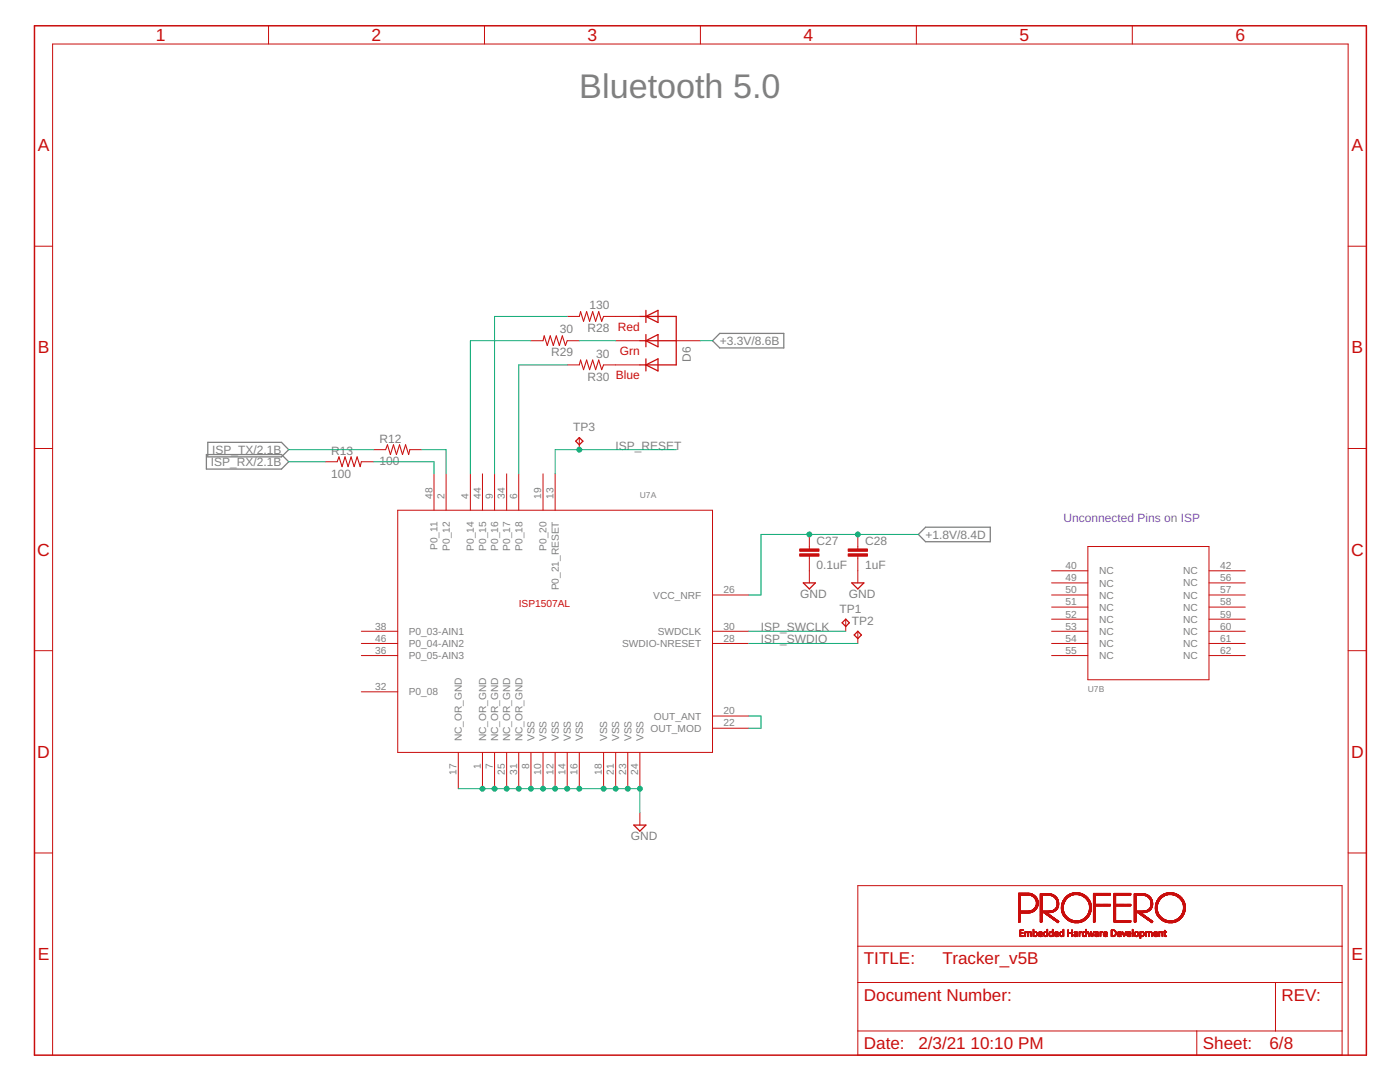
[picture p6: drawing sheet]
<svg xmlns="http://www.w3.org/2000/svg" width="279mm" height="216mm" viewBox="0 0 279 216" stroke-linecap="round" stroke-linejoin="round" font-family="sans-serif">
<defs><g id="words">
<text font-size="6.8" fill="#808080" x="115.6" y="19.6">Bluetooth 5.0</text>
<g font-size="3.5" fill="#c90d0c">
<text x="31.1" y="8.2">1</text>
<text x="74.2" y="8.2">2</text>
<text x="117.3" y="8.2">3</text>
<text x="160.4" y="8.2">4</text>
<text x="203.4" y="8.2">5</text>
<text x="246.5" y="8.2">6</text>
<text x="7.5" y="30.2">A</text>
<text x="269.7" y="30.2">A</text>
<text x="7.5" y="70.5">B</text>
<text x="269.7" y="70.5">B</text>
<text x="7.4" y="110.9">C</text>
<text x="269.6" y="110.9">C</text>
<text x="7.4" y="151.2">D</text>
<text x="269.6" y="151.2">D</text>
<text x="7.5" y="191.6">E</text>
<text x="269.7" y="191.6">E</text>
</g>
<g font-size="3.4" fill="#c90d0c">
<text x="172.4" y="192.4">TITLE:</text>
<text x="188.1" y="192.4">Tracker_v5B</text>
<text x="172.4" y="199.7">Document Number:</text>
<text x="255.8" y="199.7">REV:</text>
<text x="172.4" y="209.3">Date:</text>
<text x="183.3" y="209.3">2/3/21</text>
<text x="193.7" y="209.3">10:10 PM</text>
<text x="240.1" y="209.3">Sheet:</text>
<text x="253.4" y="209.3">6/8</text>
</g>
<g font-size="2.4" fill="#808080">
<text x="117.7" y="61.7">130</text>
<text x="110" y="71.1">R29</text>
<text x="111.7" y="66.5">30</text>
<text x="117.3" y="66.3">R28 Red</text>
<text x="119" y="71.4">30</text>
<text x="143.6" y="68.8">+3.3V/8.6B</text>
<text x="117.3" y="75.9">R30 Blue</text>
<text x="137.9" y="72.2" transform="rotate(-90 137.9 72.2)">D6</text>
<text x="75.7" y="88.3">R12</text>
<text x="114.4" y="86.1">TP3</text>
<text x="122.9" y="89.7">ISP_RESET</text>
<text x="42.1" y="93">ISP_RX/2.1B</text>
<text x="42.4" y="90.6">ISP_TX/2.1B</text>
<text x="66.1" y="95.3">100</text>
<text x="66.1" y="90.7">R13</text>
<text x="75.7" y="92.9">100</text>
<text x="184.7" y="107.5">+1.8V/8.4D</text>
<text x="163" y="113.5">0.1uF</text>
<text x="163" y="108.7">C27</text>
<text x="172.6" y="113.5">1uF</text>
<text x="172.6" y="108.7">C28</text>
<text x="159.7" y="119.3">GND</text>
<text x="169.4" y="119.3">GND</text>
<text x="151.9" y="126">ISP_SWCLK</text>
<text x="167.6" y="122.3">TP1</text>
<text x="170" y="124.8">TP2</text>
<text x="151.9" y="128.4">ISP_SWDIO</text>
<text x="125.9" y="167.7">GND</text>
</g>
<text font-size="2.4" fill="#c90d0c" x="123.7" y="70.9">Grn</text>
<text font-size="2.4" fill="#8252c2" x="212.3" y="104.2">Unconnected Pins on ISP</text>
<g font-size="2" fill="#808080">
<text x="86.3" y="99.6" transform="rotate(-90 86.3 99.6)">48</text>
<text x="88.7" y="99.6" transform="rotate(-90 88.7 99.6)">2</text>
<text x="93.5" y="99.6" transform="rotate(-90 93.5 99.6)">4</text>
<text x="95.9" y="99.6" transform="rotate(-90 95.9 99.6)">44</text>
<text x="98.4" y="99.6" transform="rotate(-90 98.4 99.6)">9</text>
<text x="100.8" y="99.6" transform="rotate(-90 100.8 99.6)">34</text>
<text x="103.2" y="99.6" transform="rotate(-90 103.2 99.6)">6</text>
<text x="108" y="99.6" transform="rotate(-90 108 99.6)">19</text>
<text x="110.4" y="99.6" transform="rotate(-90 110.4 99.6)">13</text>
<text x="87.3" y="109.7" transform="rotate(-90 87.3 109.7)">P0_11</text>
<text x="89.8" y="109.9" transform="rotate(-90 89.8 109.9)">P0_12</text>
<text x="94.6" y="109.9" transform="rotate(-90 94.6 109.9)">P0_14</text>
<text x="97" y="109.9" transform="rotate(-90 97 109.9)">P0_15</text>
<text x="99.4" y="109.9" transform="rotate(-90 99.4 109.9)">P0_16</text>
<text x="101.8" y="109.9" transform="rotate(-90 101.8 109.9)">P0_17</text>
<text x="104.2" y="109.9" transform="rotate(-90 104.2 109.9)">P0_18</text>
<text x="109.1" y="109.9" transform="rotate(-90 109.1 109.9)">P0_20</text>
<text x="212.6" y="113.6">40</text>
<text x="243.5" y="113.6">42</text>
<text x="111.5" y="117.8" transform="rotate(-90 111.5 117.8)">P0_21_RESET</text>
<text x="130.4" y="119.4">VCC_NRF</text>
<text x="144.4" y="118.4">26</text>
<text x="212.6" y="118.4">50</text>
<text x="212.6" y="116">49</text>
<text x="219.3" y="114.6">NC</text>
<text x="219.3" y="119.4">NC</text>
<text x="219.3" y="117">NC</text>
<text x="236.1" y="114.6">NC</text>
<text x="236.1" y="117">NC</text>
<text x="236.1" y="119.4">NC</text>
<text x="243.5" y="116">56</text>
<text x="243.5" y="118.4">57</text>
<text x="74.9" y="125.6">38</text>
<text x="144.4" y="125.6">30</text>
<text x="212.6" y="125.6">53</text>
<text x="212.6" y="123.2">52</text>
<text x="212.6" y="120.8">51</text>
<text x="219.3" y="124.3">NC</text>
<text x="219.3" y="121.9">NC</text>
<text x="236.1" y="124.3">NC</text>
<text x="236.1" y="121.9">NC</text>
<text x="243.5" y="125.6">60</text>
<text x="243.5" y="123.2">59</text>
<text x="243.5" y="120.8">58</text>
<text x="74.9" y="130.5">36</text>
<text x="74.9" y="128">46</text>
<text x="81.6" y="131.5">P0_05-AIN3</text>
<text x="81.6" y="129.1">P0_04-AIN2</text>
<text x="81.6" y="126.7">P0_03-AIN1</text>
<text x="124.2" y="129.1">SWDIO-NRESET</text>
<text x="131.3" y="126.7">SWDCLK</text>
<text x="144.4" y="128">28</text>
<text x="212.6" y="130.5">55</text>
<text x="212.6" y="128">54</text>
<text x="219.3" y="131.5">NC</text>
<text x="219.3" y="129.1">NC</text>
<text x="219.3" y="126.7">NC</text>
<text x="236.1" y="131.5">NC</text>
<text x="236.1" y="129.1">NC</text>
<text x="236.1" y="126.7">NC</text>
<text x="243.5" y="130.5">62</text>
<text x="243.5" y="128">61</text>
<text x="74.9" y="137.7">32</text>
<text x="81.6" y="138.8">P0_08</text>
<text x="130.5" y="143.6">OUT_ANT</text>
<text x="144.4" y="142.5">20</text>
<text x="92.2" y="147.9" transform="rotate(-90 92.2 147.9)">NC_OR_GND</text>
<text x="97" y="147.9" transform="rotate(-90 97 147.9)">NC_OR_GND</text>
<text x="99.4" y="147.9" transform="rotate(-90 99.4 147.9)">NC_OR_GND</text>
<text x="101.8" y="147.9" transform="rotate(-90 101.8 147.9)">NC_OR_GND</text>
<text x="104.3" y="147.9" transform="rotate(-90 104.3 147.9)">NC_OR_GND</text>
<text x="106.7" y="147.9" transform="rotate(-90 106.7 147.9)">VSS</text>
<text x="109.1" y="147.9" transform="rotate(-90 109.1 147.9)">VSS</text>
<text x="111.5" y="147.9" transform="rotate(-90 111.5 147.9)">VSS</text>
<text x="113.9" y="147.9" transform="rotate(-90 113.9 147.9)">VSS</text>
<text x="116.3" y="147.9" transform="rotate(-90 116.3 147.9)">VSS</text>
<text x="121.2" y="147.9" transform="rotate(-90 121.2 147.9)">VSS</text>
<text x="123.6" y="147.9" transform="rotate(-90 123.6 147.9)">VSS</text>
<text x="126" y="147.9" transform="rotate(-90 126 147.9)">VSS</text>
<text x="128.4" y="147.9" transform="rotate(-90 128.4 147.9)">VSS</text>
<text x="129.8" y="146">OUT_MOD</text>
<text x="144.4" y="145">22</text>
<text x="91.1" y="154.6" transform="rotate(-90 91.1 154.6)">17</text>
<text x="95.9" y="153.5" transform="rotate(-90 95.9 153.5)">1</text>
<text x="98.4" y="153.5" transform="rotate(-90 98.4 153.5)">7</text>
<text x="100.8" y="154.6" transform="rotate(-90 100.8 154.6)">25</text>
<text x="103.2" y="154.6" transform="rotate(-90 103.2 154.6)">31</text>
<text x="105.6" y="153.5" transform="rotate(-90 105.6 153.5)">8</text>
<text x="108" y="154.6" transform="rotate(-90 108 154.6)">10</text>
<text x="110.4" y="154.6" transform="rotate(-90 110.4 154.6)">12</text>
<text x="112.9" y="154.6" transform="rotate(-90 112.9 154.6)">14</text>
<text x="115.3" y="154.6" transform="rotate(-90 115.3 154.6)">16</text>
<text x="120.1" y="154.6" transform="rotate(-90 120.1 154.6)">18</text>
<text x="122.5" y="154.6" transform="rotate(-90 122.5 154.6)">21</text>
<text x="124.9" y="154.6" transform="rotate(-90 124.9 154.6)">23</text>
<text x="127.4" y="154.6" transform="rotate(-90 127.4 154.6)">24</text>
</g>
<text font-size="2" fill="#c90d0c" x="103.5" y="121.1">ISP1507AL</text>
<g font-size="1.7" fill="#808080">
<text x="127.7" y="99.4">U7A</text>
<text x="217.1" y="138.1">U7B</text>
</g>
</g></defs>
<path d="M143.6 66.5h12.8v2.9h-12.8l-1.4-1.4zM41.2 90.7h15l1.4 1.4-1.4 1.5h-15zM41.5 88.3h14.7l1.4 1.4-1.4 1.5h-14.7zM183.3 106.6l1.4-1.4h12.9v2.9h-12.9z" fill="none" stroke="#808080" stroke-width=".25"/>
<path d="M6.9 5.1h265.8v205.4h-265.8z" fill="none" stroke="#c90d0c" stroke-width=".3"/>
<g fill="none" stroke="#c90d0c" stroke-width=".2">
<path d="M53.6 5.1v3.7M96.7 5.1v3.7M139.8 5.1v3.7M182.9 5.1v3.7M226 5.1v3.7M6.9 49.1h3.6M269 49.1h3.7M106 68h2.4M113.2 72.8h2.4M113.2 68h2.4M113.2 63.1h2.4M120.5 72.8h7.2"/>
<path d="M120.5 63.1h7.2M122.9 68h4.8M135 68h4.8M6.9 89.5h3.6M64.9 92.1h2.4M72.1 92.1h2.4M74.5 89.7h2.5M81.8 89.7h2.4M86.6 94.6v7.2M89 94.6v7.2M93.9 94.6v7.2M96.3 94.6v7.2"/>
<path d="M98.7 94.6v7.2M101.1 94.6v7.2M103.5 94.6v7.2M108.4 94.6v7.2M110.8 94.6v7.2M115.6 87.3v2.4M269 89.5h3.7M79.4 101.8h62.8v48.3h-62.8zM142.2 118.7h7.2M161.5 106.6v2.9M161.5 111v5.3M171.2 106.6v2.9"/>
<path d="M171.2 111v5.3M209.9 118.7h7.2M209.9 113.9h7.2M209.9 116.3h7.2M217.1 109.1h24.2v26.5h-24.2zM241.3 118.7h7.2M241.3 113.9h7.2M241.3 116.3h7.2M6.9 129.8h3.6M72.1 128.4h7.3M72.1 126h7.3M72.1 138h7.3"/>
<path d="M72.1 130.8h7.3M142.2 128.4h7.2M142.2 126h7.2M168.8 123.5v2.5M171.2 126v2.4M209.9 128.4h7.2M209.9 126h7.2M209.9 130.8h7.2M209.9 123.5h7.2M209.9 121.1h7.2M241.3 128.4h7.2M241.3 126h7.2"/>
<path d="M241.3 130.8h7.2M241.3 123.5h7.2M241.3 121.1h7.2M269 129.8h3.7M91.5 150.1v7.3M96.3 150.1v7.3M98.7 150.1v7.3M101.1 150.1v7.3M103.5 150.1v7.3M106 150.1v7.3M108.4 150.1v7.3M110.8 150.1v7.3"/>
<path d="M113.2 150.1v7.3M115.6 150.1v7.3M120.5 150.1v7.3M122.9 150.1v7.3M125.3 150.1v7.3M127.7 150.1v7.3M142.2 145.3h7.2M142.2 142.9h7.2M6.9 170.2h3.6M127.7 162.2v2.4M171.2 176.7h96.6v33.8h-96.6zM269 170.2h3.7"/>
<path d="M171.2 196h96.6M171.2 188.8h96.6M254.6 196v9.7M10.5 210.5v-201.7h258.5v201.7M171.2 205.7h96.6M238.8 205.7v4.8"/>
</g>
<g fill="#c90d0c" stroke="#c90d0c" stroke-width=".2">
<path d="M227.5 187.1l.1 .1z"/>
<path d="M227.5 187l.1 .1z"/>
<path d="M227.5 186.9l.1 .1z"/>
<path d="M203.6 186.8l.7 .1z"/>
<path d="M204.6 186.8l.1 .1z"/>
<path d="M205.1 186.8l.2 .1z"/>
<path d="M205.8 186.8l.1 .1z"/>
<path d="M206.2 186.8l.1 .1z"/>
<path d="M206.5 186.8l.3 .1z"/>
<path d="M207.5 186.8l.4 .1z"/>
<path d="M208.5 186.8l.3 .1z"/>
<path d="M209 186.8l.1 .1z"/>
<path d="M209.6 186.8l.2 .1z"/>
<path d="M210.7 186.8l.4 .1z"/>
<path d="M211.7 186.8l.3 .1z"/>
<path d="M213.1 186.8l.1 .1z"/>
<path d="M213.9 186.8l.1 .1z"/>
<path d="M214.5 186.8l.3 .1z"/>
<path d="M215.4 186.8l.1 .1z"/>
<path d="M216.2 186.8l.3 .1z"/>
<path d="M216.7 186.8l.1 .1z"/>
<path d="M217.3 186.8l.2 .1z"/>
<path d="M217.9 186.8l.2 .1z"/>
<path d="M218.7 186.8l.2 .1z"/>
<path d="M219.1 186.8l.1 .1z"/>
<path d="M220.5 186.8l.3 .1z"/>
<path d="M221.8 186.8l.4 .1z"/>
<path d="M223.2 186.8l.4 .1z"/>
<path d="M224.3 186.8l.1 .1z"/>
<path d="M225.1 186.8l.4 .1z"/>
<path d="M226 186.8l.1 .1z"/>
<path d="M226.6 186.8l.4 .1z"/>
<path d="M227.5 186.8l.1 .1z"/>
<path d="M227.8 186.8l.2 .1z"/>
<path d="M228.6 186.8l.1 .1z"/>
<path d="M229.2 186.8l.1 .1z"/>
<path d="M229.8 186.8l.2 .1z"/>
<path d="M230.5 186.8l.4 .1z"/>
<path d="M231.3 186.8l.1 .1z"/>
<path d="M232.5 186.8l.3 .1z"/>
<path d="M203.6 186.8h.1z"/>
<path d="M204.6 186.8h.1z"/>
<path d="M205.1 186.8h.2z"/>
<path d="M205.8 186.8h.1z"/>
<path d="M206.2 186.8h.1z"/>
<path d="M206.3 186.8h.2z"/>
<path d="M206.7 186.8h.2z"/>
<path d="M207.3 186.8h.2z"/>
<path d="M207.8 186.8h.2z"/>
<path d="M208.4 186.8h.1z"/>
<path d="M208.8 186.8h.1z"/>
<path d="M209 186.8h.1z"/>
<path d="M209.4 186.8h.3z"/>
<path d="M209.9 186.8h.1z"/>
<path d="M210.5 186.8h.2z"/>
<path d="M211 186.8h.2z"/>
<path d="M211.6 186.8h.2z"/>
<path d="M212 186.8h.1z"/>
<path d="M213.1 186.8h.1z"/>
<path d="M213.9 186.8h.1z"/>
<path d="M214.4 186.8h.1z"/>
<path d="M214.8 186.8h.2z"/>
<path d="M215.4 186.8h.1z"/>
<path d="M216.1 186.8h.2z"/>
<path d="M216.5 186.8h.2z"/>
<path d="M216.7 186.8h.1z"/>
<path d="M217.3 186.8h.2z"/>
<path d="M217.9 186.8h.2z"/>
<path d="M218.6 186.8h.1z"/>
<path d="M219 186.8h.2z"/>
<path d="M219.6 186.8h.1z"/>
<path d="M220.3 186.8h.2z"/>
<path d="M220.8 186.8h.2z"/>
<path d="M221.8 186.8h.1z"/>
<path d="M222.2 186.8h.3z"/>
<path d="M223.1 186.8h.2z"/>
<path d="M223.6 186.8h.2z"/>
<path d="M224.2 186.8h.2z"/>
<path d="M225 186.8h.2z"/>
<path d="M225.5 186.8h.2z"/>
<path d="M226 186.8h.1z"/>
<path d="M226.5 186.8h.2z"/>
<path d="M227 186.8h.1z"/>
<path d="M227.5 186.8h.1z"/>
<path d="M227.7 186.8h.1z"/>
<path d="M228 186.8h.2z"/>
<path d="M228.6 186.8h.1z"/>
<path d="M229.2 186.8h.1z"/>
<path d="M229.8 186.8h.2z"/>
<path d="M230.4 186.8h.1z"/>
<path d="M230.8 186.8h.2z"/>
<path d="M231.3 186.8h.1z"/>
<path d="M231.9 186.8h.2z"/>
<path d="M232.4 186.8h.2z"/>
<path d="M203.6 186.6l.1 .1z"/>
<path d="M204.6 186.6l.1 .1z"/>
<path d="M205.1 186.6l.2 .1z"/>
<path d="M205.8 186.6l.1 .1z"/>
<path d="M206.2 186.6l.2 .1z"/>
<path d="M206.8 186.6l.1 .1z"/>
<path d="M207.3 186.6l.1 .1z"/>
<path d="M208.3 186.6l.1 .1z"/>
<path d="M208.9 186.6l.2 .1z"/>
<path d="M209.4 186.6l.1 .1z"/>
<path d="M210 186.6l.2 .1z"/>
<path d="M210.5 186.6l.1 .1z"/>
<path d="M211.5 186.6l.1 .1z"/>
<path d="M212.1 186.6l.2 .1z"/>
<path d="M213.1 186.6l.1 .1z"/>
<path d="M213.9 186.6l.1 .1z"/>
<path d="M214.3 186.6l.2 .1z"/>
<path d="M214.9 186.6l.1 .1z"/>
<path d="M215.4 186.6l.1 .1z"/>
<path d="M216 186.6l.2 .1z"/>
<path d="M216.6 186.6l.2 .1z"/>
<path d="M217.3 186.6l.1 .1z"/>
<path d="M217.8 186.6l.2 .1z"/>
<path d="M218.5 186.6l.2 .1z"/>
<path d="M219.1 186.6l.1 .1z"/>
<path d="M219.6 186.6l.1 .1z"/>
<path d="M220.3 186.6l.1 .1z"/>
<path d="M221.8 186.6l.1 .1z"/>
<path d="M222.4 186.6l.2 .1z"/>
<path d="M223 186.6l.2 .1z"/>
<path d="M224.2 186.6l.1 .1z"/>
<path d="M224.4 186.6l.1 .1z"/>
<path d="M224.9 186.6l.2 .1z"/>
<path d="M226 186.6l.1 .1z"/>
<path d="M226.4 186.6l.2 .1z"/>
<path d="M227.1 186.6l.1 .1z"/>
<path d="M227.5 186.6l.2 .1z"/>
<path d="M228.2 186.6l.1 .1z"/>
<path d="M228.6 186.6l.1 .1z"/>
<path d="M229.2 186.6l.1 .1z"/>
<path d="M229.8 186.6l.2 .1z"/>
<path d="M230.3 186.6l.1 .1z"/>
<path d="M231.3 186.6l.1 .1z"/>
<path d="M231.9 186.6l.2 .1z"/>
<path d="M232.4 186.6l.1 .1z"/>
<path d="M203.6 186.6h.1z"/>
<path d="M204.6 186.6h.1z"/>
<path d="M205.1 186.6h.2z"/>
<path d="M205.8 186.6h.1z"/>
<path d="M206.2 186.6h.1z"/>
<path d="M206.9 186.6h.1z"/>
<path d="M207.3 186.6h.1z"/>
<path d="M208.3 186.6h.1z"/>
<path d="M209 186.6h.1z"/>
<path d="M209.4 186.6h.1z"/>
<path d="M210 186.6h.1z"/>
<path d="M210.4 186.6h.2z"/>
<path d="M211.5 186.6h.1z"/>
<path d="M212.2 186.6h.1z"/>
<path d="M213.1 186.6h.1z"/>
<path d="M213.9 186.6h.1z"/>
<path d="M214.3 186.6h.2z"/>
<path d="M214.9 186.6h.1z"/>
<path d="M215.4 186.6h.1z"/>
<path d="M216 186.6h.1z"/>
<path d="M216.7 186.6h.1z"/>
<path d="M217.3 186.6h.1z"/>
<path d="M217.4 186.6h.2z"/>
<path d="M217.8 186.6h.2z"/>
<path d="M218 186.6h.2z"/>
<path d="M218.5 186.6h.2z"/>
<path d="M219.1 186.6h.1z"/>
<path d="M219.6 186.6h.1z"/>
<path d="M220.2 186.6h.1z"/>
<path d="M221.8 186.6h.1z"/>
<path d="M222.5 186.6h.2z"/>
<path d="M223 186.6h.1z"/>
<path d="M224.2 186.6h.1z"/>
<path d="M224.4 186.6h.1z"/>
<path d="M224.9 186.6h.1z"/>
<path d="M226 186.6h.1z"/>
<path d="M226.4 186.6h.1z"/>
<path d="M227.1 186.6h.1z"/>
<path d="M227.5 186.6h.1z"/>
<path d="M228.2 186.6h.1z"/>
<path d="M228.6 186.6h.1z"/>
<path d="M229.2 186.6h.1z"/>
<path d="M229.8 186.6h.2z"/>
<path d="M230.3 186.6h.1z"/>
<path d="M231.3 186.6h.1z"/>
<path d="M231.9 186.6h.2z"/>
<path d="M232.4 186.6h.1z"/>
<path d="M203.6 186.5h.1z"/>
<path d="M204.6 186.5h.1z"/>
<path d="M205.1 186.5h.2z"/>
<path d="M205.8 186.5h.1z"/>
<path d="M206.2 186.5h.1z"/>
<path d="M206.9 186.5h.1z"/>
<path d="M207.2 186.5h.1z"/>
<path d="M208.3 186.5h.1z"/>
<path d="M209 186.5h.1z"/>
<path d="M209.3 186.5h.2z"/>
<path d="M210 186.5h.1z"/>
<path d="M210.4 186.5h.2z"/>
<path d="M211.5 186.5h.1z"/>
<path d="M212.2 186.5h.1z"/>
<path d="M213.1 186.5h.1z"/>
<path d="M213.9 186.5h.1z"/>
<path d="M214.4 186.5h.1z"/>
<path d="M214.9 186.5h.1z"/>
<path d="M215.4 186.5h.1z"/>
<path d="M216 186.5h.1z"/>
<path d="M216.7 186.5h.1z"/>
<path d="M217.2 186.5h.1z"/>
<path d="M217.5 186.5h.1z"/>
<path d="M217.8 186.5h.1z"/>
<path d="M218.1 186.5h.1z"/>
<path d="M218.5 186.5h.2z"/>
<path d="M219.1 186.5h.1z"/>
<path d="M219.6 186.5h.1z"/>
<path d="M220.2 186.5h.1z"/>
<path d="M221.8 186.5h.1z"/>
<path d="M222.6 186.5h.1z"/>
<path d="M223 186.5h.1z"/>
<path d="M224.1 186.5h.1z"/>
<path d="M224.5 186.5h.1z"/>
<path d="M224.9 186.5h.1z"/>
<path d="M226 186.5h.1z"/>
<path d="M226.4 186.5h.1z"/>
<path d="M227.1 186.5h.1z"/>
<path d="M227.5 186.5h.1z"/>
<path d="M228.2 186.5h.1z"/>
<path d="M228.6 186.5h.1z"/>
<path d="M229.2 186.5h.1z"/>
<path d="M229.8 186.5h.2z"/>
<path d="M230.2 186.5h.2z"/>
<path d="M231.3 186.5h.1z"/>
<path d="M231.9 186.5h.2z"/>
<path d="M232.4 186.5h.1z"/>
<path d="M203.6 186.4h.1z"/>
<path d="M204.6 186.4h.1z"/>
<path d="M205.1 186.4h.2z"/>
<path d="M205.8 186.4h.1z"/>
<path d="M206.2 186.4h.1z"/>
<path d="M206.9 186.4h.1z"/>
<path d="M207.2 186.4h.8z"/>
<path d="M208.3 186.4h.1z"/>
<path d="M209 186.4h.1z"/>
<path d="M209.3 186.4h.2z"/>
<path d="M210 186.4h.1z"/>
<path d="M210.4 186.4h.8z"/>
<path d="M211.5 186.4h.1z"/>
<path d="M212.2 186.4h.1z"/>
<path d="M213.1 186.4h.1z"/>
<path d="M213.9 186.4h.1z"/>
<path d="M214.5 186.4h.5z"/>
<path d="M215.4 186.4h.1z"/>
<path d="M216 186.4h.1z"/>
<path d="M216.7 186.4h.1z"/>
<path d="M217.2 186.4h.1z"/>
<path d="M217.5 186.4h.1z"/>
<path d="M218.1 186.4h.1z"/>
<path d="M218.7 186.4h.5z"/>
<path d="M219.6 186.4h.1z"/>
<path d="M220.2 186.4h.8z"/>
<path d="M221.8 186.4h.1z"/>
<path d="M222.6 186.4h.1z"/>
<path d="M223 186.4h.8z"/>
<path d="M224.1 186.4h.1z"/>
<path d="M224.5 186.4h.1z"/>
<path d="M224.9 186.4h.8z"/>
<path d="M226 186.4h.1z"/>
<path d="M226.4 186.4h.1z"/>
<path d="M227.1 186.4h.2z"/>
<path d="M227.5 186.4h.1z"/>
<path d="M228.2 186.4h.2z"/>
<path d="M228.6 186.4h.1z"/>
<path d="M229.2 186.4h.1z"/>
<path d="M229.8 186.4h.2z"/>
<path d="M230.2 186.4h.8z"/>
<path d="M231.3 186.4h.1z"/>
<path d="M231.9 186.4h.2z"/>
<path d="M232.4 186.4h.1z"/>
<path d="M203.6 186.3h.1z"/>
<path d="M204.6 186.3h.1z"/>
<path d="M205.1 186.3h.2z"/>
<path d="M205.8 186.3h.1z"/>
<path d="M206.2 186.3h.1z"/>
<path d="M206.9 186.3h.1z"/>
<path d="M207.2 186.3h.1z"/>
<path d="M207.9 186.3h.1z"/>
<path d="M208.3 186.3h.1z"/>
<path d="M209 186.3h.1z"/>
<path d="M209.4 186.3h.1z"/>
<path d="M210 186.3h.1z"/>
<path d="M210.4 186.3h.2z"/>
<path d="M211.1 186.3h.1z"/>
<path d="M211.5 186.3h.1z"/>
<path d="M212.2 186.3h.1z"/>
<path d="M213.1 186.3h.1z"/>
<path d="M213.9 186.3h.1z"/>
<path d="M214.9 186.3h.1z"/>
<path d="M215.4 186.3h.1z"/>
<path d="M216 186.3h.1z"/>
<path d="M216.7 186.3h.1z"/>
<path d="M217.2 186.3h.1z"/>
<path d="M217.7 186.3h.2z"/>
<path d="M218.1 186.3h.1z"/>
<path d="M219.1 186.3h.1z"/>
<path d="M219.6 186.3h.1z"/>
<path d="M220.2 186.3h.1z"/>
<path d="M220.9 186.3h.1z"/>
<path d="M221.8 186.3h.1z"/>
<path d="M222.6 186.3h.2z"/>
<path d="M223 186.3h.1z"/>
<path d="M223.7 186.3h.1z"/>
<path d="M224.1 186.3h.1z"/>
<path d="M224.5 186.3h.1z"/>
<path d="M224.9 186.3h.1z"/>
<path d="M225.6 186.3h.1z"/>
<path d="M226 186.3h.1z"/>
<path d="M226.4 186.3h.1z"/>
<path d="M227.1 186.3h.1z"/>
<path d="M227.5 186.3h.1z"/>
<path d="M228.2 186.3h.1z"/>
<path d="M228.6 186.3h.1z"/>
<path d="M229.2 186.3h.1z"/>
<path d="M229.8 186.3h.2z"/>
<path d="M230.2 186.3h.2z"/>
<path d="M230.9 186.3h.2z"/>
<path d="M231.3 186.3h.1z"/>
<path d="M231.9 186.3h.2z"/>
<path d="M232.4 186.3h.1z"/>
<path d="M203.6 186.2h.6z"/>
<path d="M204.6 186.2h.1z"/>
<path d="M205.1 186.2h.2z"/>
<path d="M205.7 186.2h.2z"/>
<path d="M206.2 186.2h.1z"/>
<path d="M206.9 186.2h.1z"/>
<path d="M207.3 186.2h.1z"/>
<path d="M207.9 186.2h.1z"/>
<path d="M208.3 186.2h.1z"/>
<path d="M209 186.2h.1z"/>
<path d="M209.4 186.2h.1z"/>
<path d="M210 186.2h.1z"/>
<path d="M210.5 186.2h.1z"/>
<path d="M211.1 186.2h.1z"/>
<path d="M211.5 186.2h.1z"/>
<path d="M212.2 186.2h.1z"/>
<path d="M213.1 186.2h.9z"/>
<path d="M214.9 186.2h.1z"/>
<path d="M215.4 186.2h.1z"/>
<path d="M216 186.2h.1z"/>
<path d="M216.7 186.2h.1z"/>
<path d="M217.1 186.2h.1z"/>
<path d="M217.6 186.2h.1z"/>
<path d="M217.7 186.2h.1z"/>
<path d="M218.2 186.2h.1z"/>
<path d="M219.1 186.2h.1z"/>
<path d="M219.6 186.2h.1z"/>
<path d="M220.2 186.2h.1z"/>
<path d="M220.9 186.2h.1z"/>
<path d="M221.8 186.2h.1z"/>
<path d="M222.6 186.2h.2z"/>
<path d="M223 186.2h.1z"/>
<path d="M223.6 186.2h.2z"/>
<path d="M224 186.2h.2z"/>
<path d="M224.6 186.2h.1z"/>
<path d="M224.9 186.2h.1z"/>
<path d="M225.6 186.2h.1z"/>
<path d="M226 186.2h.1z"/>
<path d="M226.4 186.2h.1z"/>
<path d="M227.1 186.2h.1z"/>
<path d="M227.5 186.2h.2z"/>
<path d="M228.2 186.2h.1z"/>
<path d="M228.6 186.2h.1z"/>
<path d="M229.2 186.2h.2z"/>
<path d="M229.8 186.2h.1z"/>
<path d="M230.3 186.2h.1z"/>
<path d="M230.9 186.2h.1z"/>
<path d="M231.3 186.2h.1z"/>
<path d="M231.9 186.2h.1z"/>
<path d="M232.4 186.2h.1z"/>
<path d="M203.6 186.1h.1z"/>
<path d="M204.6 186.1h.2z"/>
<path d="M205.1 186.1h.3z"/>
<path d="M205.7 186.1h.1z"/>
<path d="M206.2 186.1h.2z"/>
<path d="M206.8 186.1h.1z"/>
<path d="M207.3 186.1h.1z"/>
<path d="M207.8 186.1h.2z"/>
<path d="M208.3 186.1h.1z"/>
<path d="M208.9 186.1h.2z"/>
<path d="M209.4 186.1h.1z"/>
<path d="M210 186.1h.2z"/>
<path d="M210.5 186.1h.2z"/>
<path d="M211.1 186.1h.1z"/>
<path d="M211.6 186.1h.1z"/>
<path d="M212.1 186.1h.2z"/>
<path d="M213.1 186.1h.1z"/>
<path d="M213.9 186.1h.1z"/>
<path d="M214.9 186.1h.1z"/>
<path d="M215.4 186.1h.2z"/>
<path d="M216.1 186.1h.1z"/>
<path d="M216.6 186.1h.2z"/>
<path d="M217.1 186.1h.1z"/>
<path d="M217.6 186.1h.2z"/>
<path d="M218.2 186.1h.1z"/>
<path d="M219.1 186.1h.1z"/>
<path d="M219.6 186.1h.2z"/>
<path d="M220.3 186.1h.1z"/>
<path d="M220.8 186.1h.2z"/>
<path d="M221.8 186.1h.1z"/>
<path d="M222.6 186.1h.2z"/>
<path d="M223.1 186.1h.1z"/>
<path d="M223.6 186.1h.2z"/>
<path d="M224 186.1h.1z"/>
<path d="M224.6 186.1h.1z"/>
<path d="M225 186.1h.1z"/>
<path d="M225.5 186.1h.2z"/>
<path d="M226 186.1h.1z"/>
<path d="M226.4 186.1h.2z"/>
<path d="M227.1 186.1h.1z"/>
<path d="M227.5 186.1h.3z"/>
<path d="M228.2 186.1h.1z"/>
<path d="M228.6 186.1h.2z"/>
<path d="M229.2 186.1h.2z"/>
<path d="M229.8 186.1h.1z"/>
<path d="M230.3 186.1h.1z"/>
<path d="M230.8 186.1h.2z"/>
<path d="M231.3 186.1h.2z"/>
<path d="M231.9 186.1h.1z"/>
<path d="M232.4 186.1h.1z"/>
<path d="M203.6 186h.1z"/>
<path d="M204.6 186h.1z"/>
<path d="M204.7 186h.2z"/>
<path d="M205 186h.2z"/>
<path d="M205.3 186h.2z"/>
<path d="M205.6 186h.2z"/>
<path d="M206.2 186h.1z"/>
<path d="M206.4 186h.2z"/>
<path d="M206.7 186h.2z"/>
<path d="M207.4 186h.2z"/>
<path d="M207.7 186h.2z"/>
<path d="M208.4 186h.2z"/>
<path d="M208.7 186h.2z"/>
<path d="M209 186h.1z"/>
<path d="M209.5 186h.2z"/>
<path d="M209.8 186h.2z"/>
<path d="M210 186h.1z"/>
<path d="M210.6 186h.2z"/>
<path d="M210.9 186h.2z"/>
<path d="M211.6 186h.2z"/>
<path d="M211.9 186h.2z"/>
<path d="M212.2 186h.1z"/>
<path d="M213.1 186h.1z"/>
<path d="M213.9 186h.1z"/>
<path d="M214.4 186h.2z"/>
<path d="M214.8 186h.2z"/>
<path d="M215.4 186h.1z"/>
<path d="M215.6 186h.3z"/>
<path d="M216.2 186h.1z"/>
<path d="M216.5 186h.1z"/>
<path d="M216.7 186h.1z"/>
<path d="M217.1 186h.1z"/>
<path d="M217.6 186h.2z"/>
<path d="M218.2 186h.2z"/>
<path d="M218.6 186h.2z"/>
<path d="M218.9 186h.2z"/>
<path d="M219.7 186h.4z"/>
<path d="M220.4 186h.2z"/>
<path d="M220.7 186h.2z"/>
<path d="M221.8 186h.1z"/>
<path d="M222.6 186h.2z"/>
<path d="M223.1 186h.3z"/>
<path d="M223.5 186h.2z"/>
<path d="M223.9 186h.2z"/>
<path d="M224.6 186h.1z"/>
<path d="M225 186h.3z"/>
<path d="M225.3 186h.3z"/>
<path d="M226 186h.1z"/>
<path d="M226.5 186h.3z"/>
<path d="M226.9 186h.2z"/>
<path d="M227.8 186h.1z"/>
<path d="M228 186h.2z"/>
<path d="M228.6 186h.1z"/>
<path d="M228.8 186h.2z"/>
<path d="M229.1 186h.2z"/>
<path d="M229.4 186h.2z"/>
<path d="M229.7 186h.1z"/>
<path d="M230.4 186h.2z"/>
<path d="M230.7 186h.2z"/>
<path d="M231.5 186h.2z"/>
<path d="M231.8 186h.2z"/>
<path d="M232.2 186h.6z"/>
<path d="M203.6 185.9h.1z"/>
<path d="M206.2 185.9h.1z"/>
<path d="M209 185.9h.1z"/>
<path d="M210 185.9h.1z"/>
<path d="M212.2 185.9h.1z"/>
<path d="M213.1 185.9h.1z"/>
<path d="M213.9 185.9h.1z"/>
<path d="M216.7 185.9h.1z"/>
<path d="M221.8 185.9h.1z"/>
<path d="M222.5 185.9h.2z"/>
<path d="M226 185.9h.1z"/>
<path d="M232.4 185.9h.1z"/>
<path d="M203.6 185.8h.1z"/>
<path d="M206.2 185.8h.1z"/>
<path d="M209 185.8h.1z"/>
<path d="M210 185.8h.1z"/>
<path d="M212.2 185.8h.1z"/>
<path d="M213.1 185.8h.1z"/>
<path d="M213.9 185.8h.1z"/>
<path d="M216.7 185.8h.1z"/>
<path d="M221.8 185.8h.1z"/>
<path d="M222.5 185.8h.2z"/>
<path d="M226 185.8h.1z"/>
<path d="M232.4 185.8h.1z"/>
<path d="M203.6 185.7h.1z"/>
<path d="M206.2 185.7h.1z"/>
<path d="M209 185.7h.1z"/>
<path d="M210 185.7h.1z"/>
<path d="M212.2 185.7h.1z"/>
<path d="M213.1 185.7h.1z"/>
<path d="M213.9 185.7h.1z"/>
<path d="M216.7 185.7h.1z"/>
<path d="M221.8 185.7h.1z"/>
<path d="M222.3 185.7h.2z"/>
<path d="M226 185.7h.1z"/>
<path d="M232.4 185.7h.1z"/>
<path d="M203.6 185.6h.6z"/>
<path d="M206.2 185.6h.1z"/>
<path d="M209 185.6h.1z"/>
<path d="M210 185.6h.1z"/>
<path d="M212.2 185.6h.1z"/>
<path d="M213.1 185.6h.1z"/>
<path d="M213.9 185.6h.1z"/>
<path d="M216.7 185.6h.1z"/>
<path d="M221.8 185.6h.6z"/>
<path d="M226 185.6h.1z"/>
<path d="M206.2 185.5h.1z"/>
<path d="M209 185.5h.1z"/>
<path d="M210 185.5h.1z"/>
<path d="M212.2 185.5h.1z"/>
<path d="M216.7 185.5h.1z"/>
<path d="M226 185.5h.1z"/>
<path d="M211.1 184l.1 .1z"/>
<path d="M214.2 184l1.3 .1z"/>
<path d="M229.8 184l.1 .1z"/>
<path d="M233 184l1.2 .1z"/>
<path d="M203.3 183.9l.3 .1z"/>
<path d="M207.6 183.9l.4 .1z"/>
<path d="M210.9 183.9l.3 .1z"/>
<path d="M213.9 183.9l1.9 .1z"/>
<path d="M218.2 183.9l.3 .1z"/>
<path d="M222.3 183.9l3.4 .1z"/>
<path d="M226.4 183.9l.3 .1z"/>
<path d="M229.7 183.9l.3 .1z"/>
<path d="M232.6 183.9l2 .1z"/>
<path d="M203.3 183.9h.3z"/>
<path d="M207.6 183.9h.4z"/>
<path d="M210.8 183.9h.5z"/>
<path d="M213.6 183.9h2.5z"/>
<path d="M218.2 183.9h.3z"/>
<path d="M222.3 183.9h3.4z"/>
<path d="M226.4 183.9h.3z"/>
<path d="M229.5 183.9h.6z"/>
<path d="M232.4 183.9h2.4z"/>
<path d="M203.3 183.7l.3 .1z"/>
<path d="M207.6 183.7l.4 .1z"/>
<path d="M210.7 183.7l.5 .1z"/>
<path d="M213.4 183.7l2.9 .1z"/>
<path d="M218.2 183.7l.3 .1z"/>
<path d="M222.3 183.7l3.4 .1z"/>
<path d="M226.4 183.7l.3 .1z"/>
<path d="M229.4 183.7l.6 .1z"/>
<path d="M232.2 183.7l2.8 .1z"/>
<path d="M203.3 183.7h.3z"/>
<path d="M207.6 183.7h.4z"/>
<path d="M210.5 183.7h.6z"/>
<path d="M213.3 183.7h.8z"/>
<path d="M215.6 183.7h.8z"/>
<path d="M218.2 183.7h.3z"/>
<path d="M222.3 183.7h.4z"/>
<path d="M226.4 183.7h.3z"/>
<path d="M229.3 183.7h.5z"/>
<path d="M232 183.7h.9z"/>
<path d="M234.3 183.7h.9z"/>
<path d="M203.3 183.6h.3z"/>
<path d="M207.6 183.6h.4z"/>
<path d="M210.4 183.6h.5z"/>
<path d="M213.1 183.6h.8z"/>
<path d="M215.8 183.6h.8z"/>
<path d="M218.2 183.6h.3z"/>
<path d="M222.3 183.6h.4z"/>
<path d="M226.4 183.6h.3z"/>
<path d="M229.1 183.6h.6z"/>
<path d="M231.9 183.6h.7z"/>
<path d="M234.5 183.6h.8z"/>
<path d="M203.3 183.5h.3z"/>
<path d="M207.6 183.5h.4z"/>
<path d="M210.2 183.5h.6z"/>
<path d="M213 183.5h.6z"/>
<path d="M216.1 183.5h.6z"/>
<path d="M218.2 183.5h.3z"/>
<path d="M222.3 183.5h.4z"/>
<path d="M226.4 183.5h.3z"/>
<path d="M229 183.5h.6z"/>
<path d="M231.7 183.5h.7z"/>
<path d="M234.8 183.5h.7z"/>
<path d="M203.3 183.4h.3z"/>
<path d="M207.6 183.4h.4z"/>
<path d="M210.1 183.4h.6z"/>
<path d="M212.8 183.4h.7z"/>
<path d="M216.2 183.4h.6z"/>
<path d="M218.2 183.4h.3z"/>
<path d="M222.3 183.4h.4z"/>
<path d="M226.4 183.4h.3z"/>
<path d="M228.9 183.4h.5z"/>
<path d="M231.6 183.4h.6z"/>
<path d="M234.9 183.4h.6z"/>
<path d="M203.3 183.3h.3z"/>
<path d="M207.6 183.3h.4z"/>
<path d="M210 183.3h.5z"/>
<path d="M212.7 183.3h.6z"/>
<path d="M216.3 183.3h.6z"/>
<path d="M218.2 183.3h.3z"/>
<path d="M222.3 183.3h.4z"/>
<path d="M226.4 183.3h.3z"/>
<path d="M228.7 183.3h.6z"/>
<path d="M231.5 183.3h.6z"/>
<path d="M235.1 183.3h.5z"/>
<path d="M203.3 183.2h.3z"/>
<path d="M207.6 183.2h.4z"/>
<path d="M209.8 183.2h.6z"/>
<path d="M212.6 183.2h.6z"/>
<path d="M216.5 183.2h.5z"/>
<path d="M218.2 183.2h.3z"/>
<path d="M222.3 183.2h.4z"/>
<path d="M226.4 183.2h.3z"/>
<path d="M228.6 183.2h.5z"/>
<path d="M231.4 183.2h.5z"/>
<path d="M235.2 183.2h.6z"/>
<path d="M203.3 183.1h.3z"/>
<path d="M207.6 183.1h.4z"/>
<path d="M209.7 183.1h.5z"/>
<path d="M212.5 183.1h.6z"/>
<path d="M216.6 183.1h.5z"/>
<path d="M218.2 183.1h.3z"/>
<path d="M222.3 183.1h.4z"/>
<path d="M226.4 183.1h.3z"/>
<path d="M228.4 183.1h.6z"/>
<path d="M231.3 183.1h.5z"/>
<path d="M235.3 183.1h.5z"/>
<path d="M203.3 183h.3z"/>
<path d="M207.6 183h.4z"/>
<path d="M209.5 183h.6z"/>
<path d="M212.4 183h.6z"/>
<path d="M216.7 183h.4z"/>
<path d="M218.2 183h.3z"/>
<path d="M222.3 183h.4z"/>
<path d="M226.4 183h.3z"/>
<path d="M228.3 183h.6z"/>
<path d="M231.2 183h.6z"/>
<path d="M235.4 183h.5z"/>
<path d="M203.3 182.9h.3z"/>
<path d="M207.6 182.9h.4z"/>
<path d="M209.4 182.9h.6z"/>
<path d="M212.4 182.9h.5z"/>
<path d="M216.8 182.9h.4z"/>
<path d="M218.2 182.9h.3z"/>
<path d="M222.3 182.9h.4z"/>
<path d="M226.4 182.9h.3z"/>
<path d="M228.2 182.9h.5z"/>
<path d="M231.1 182.9h.5z"/>
<path d="M235.5 182.9h.5z"/>
<path d="M203.3 182.8h.3z"/>
<path d="M207.6 182.8h.4z"/>
<path d="M209.3 182.8h.5z"/>
<path d="M212.3 182.8h.5z"/>
<path d="M216.8 182.8h.5z"/>
<path d="M218.2 182.8h.3z"/>
<path d="M222.3 182.8h.4z"/>
<path d="M226.4 182.8h.3z"/>
<path d="M228 182.8h.6z"/>
<path d="M231.1 182.8h.4z"/>
<path d="M235.6 182.8h.5z"/>
<path d="M203.3 182.7h.3z"/>
<path d="M207.6 182.7h.4z"/>
<path d="M209.1 182.7h.6z"/>
<path d="M212.2 182.7h.5z"/>
<path d="M216.9 182.7h.5z"/>
<path d="M218.2 182.7h.3z"/>
<path d="M222.3 182.7h.4z"/>
<path d="M226.4 182.7h.3z"/>
<path d="M227.9 182.7h.6z"/>
<path d="M231 182.7h.5z"/>
<path d="M235.7 182.7h.4z"/>
<path d="M203.3 182.6h.3z"/>
<path d="M207.6 182.6h.4z"/>
<path d="M209 182.6h.6z"/>
<path d="M212.2 182.6h.5z"/>
<path d="M217 182.6h.4z"/>
<path d="M218.2 182.6h.3z"/>
<path d="M222.3 182.6h.4z"/>
<path d="M226.4 182.6h.3z"/>
<path d="M227.8 182.6h.5z"/>
<path d="M230.9 182.6h.5z"/>
<path d="M235.7 182.6h.5z"/>
<path d="M203.3 182.5h.3z"/>
<path d="M207.6 182.5h.4z"/>
<path d="M208.9 182.5h.5z"/>
<path d="M212.1 182.5h.5z"/>
<path d="M217.1 182.5h.4z"/>
<path d="M218.2 182.5h.3z"/>
<path d="M222.3 182.5h.4z"/>
<path d="M226.4 182.5h.3z"/>
<path d="M227.6 182.5h.6z"/>
<path d="M230.9 182.5h.4z"/>
<path d="M235.8 182.5h.4z"/>
<path d="M203.3 182.4h.3z"/>
<path d="M207.6 182.4h.4z"/>
<path d="M208.8 182.4h.5z"/>
<path d="M212.1 182.4h.4z"/>
<path d="M217.1 182.4h.4z"/>
<path d="M218.2 182.4h.3z"/>
<path d="M222.3 182.4h.4z"/>
<path d="M226.4 182.4h.3z"/>
<path d="M227.5 182.4h.6z"/>
<path d="M230.8 182.4h.5z"/>
<path d="M235.9 182.4h.4z"/>
<path d="M203.3 182.3l.3 .1z"/>
<path d="M207.6 182.3l.4 .1z"/>
<path d="M208.6 182.3l.6 .1z"/>
<path d="M212 182.3l.5 .1z"/>
<path d="M217.2 182.3l.4 .1z"/>
<path d="M218.2 182.3l.3 .1z"/>
<path d="M222.3 182.3l.4 .1z"/>
<path d="M226.4 182.3l.3 .1z"/>
<path d="M227.4 182.3l.5 .1z"/>
<path d="M230.8 182.3l.4 .1z"/>
<path d="M235.9 182.3l.4 .1z"/>
<path d="M203.3 182.2h.3z"/>
<path d="M207.6 182.2h.4z"/>
<path d="M208.5 182.2h.5z"/>
<path d="M212 182.2h.4z"/>
<path d="M217.2 182.2h.4z"/>
<path d="M218.2 182.2h.3z"/>
<path d="M222.3 182.2h.4z"/>
<path d="M226.4 182.2h.3z"/>
<path d="M227.2 182.2h.6z"/>
<path d="M230.7 182.2h.5z"/>
<path d="M236 182.2h.4z"/>
<path d="M203.3 182.1h2.3z"/>
<path d="M207.6 182.1h.4z"/>
<path d="M208.3 182.1h.6z"/>
<path d="M212 182.1h.4z"/>
<path d="M217.3 182.1h.3z"/>
<path d="M218.2 182.1h.3z"/>
<path d="M222.3 182.1h.4z"/>
<path d="M226.4 182.1h.3z"/>
<path d="M227.1 182.1h.5z"/>
<path d="M230.7 182.1h.4z"/>
<path d="M236 182.1h.4z"/>
<path d="M203.3 182l2.7 .1z"/>
<path d="M207.6 182l.4 .1z"/>
<path d="M208.2 182l1.8 .1z"/>
<path d="M211.9 182l.4 .1z"/>
<path d="M217.3 182l.4 .1z"/>
<path d="M218.2 182l.3 .1z"/>
<path d="M222.3 182l.4 .1z"/>
<path d="M226.4 182l.3 .1z"/>
<path d="M226.9 182l1.8 .1z"/>
<path d="M230.7 182l.4 .1z"/>
<path d="M236.1 182l.3 .1z"/>
<path d="M203.3 181.9h2.9z"/>
<path d="M207.6 181.9h.4z"/>
<path d="M208 181.9h2.2z"/>
<path d="M211.9 181.9h.4z"/>
<path d="M217.3 181.9h.4z"/>
<path d="M218.2 181.9h.3z"/>
<path d="M222.3 181.9h.4z"/>
<path d="M226.4 181.9h.3z"/>
<path d="M226.8 181.9h2.2z"/>
<path d="M230.7 181.9h.4z"/>
<path d="M236.1 181.9h.4z"/>
<path d="M203.3 181.8l3 .1z"/>
<path d="M207.6 181.8l2.9 .1z"/>
<path d="M211.9 181.8l.4 .1z"/>
<path d="M217.4 181.8l.3 .1z"/>
<path d="M218.2 181.8l.3 .1z"/>
<path d="M222.3 181.8l.4 .1z"/>
<path d="M226.4 181.8l2.8 .1z"/>
<path d="M230.6 181.8l.4 .1z"/>
<path d="M236.1 181.8l.4 .1z"/>
<path d="M203.3 181.7l.3 .1z"/>
<path d="M205.7 181.7l.8 .1z"/>
<path d="M207.6 181.7l.4 .1z"/>
<path d="M209.9 181.7l.7 .1z"/>
<path d="M211.9 181.7l.4 .1z"/>
<path d="M217.4 181.7l.3 .1z"/>
<path d="M218.2 181.7l.3 .1z"/>
<path d="M222.3 181.7l.4 .1z"/>
<path d="M226.4 181.7l.3 .1z"/>
<path d="M228.6 181.7l.8 .1z"/>
<path d="M230.6 181.7l.4 .1z"/>
<path d="M236.1 181.7l.4 .1z"/>
<path d="M203.3 181.6l.3 .1z"/>
<path d="M206 181.6l.5 .1z"/>
<path d="M207.6 181.6l.4 .1z"/>
<path d="M210.2 181.6l.6 .1z"/>
<path d="M211.8 181.6l.4 .1z"/>
<path d="M217.4 181.6l.4 .1z"/>
<path d="M218.2 181.6l.3 .1z"/>
<path d="M222.3 181.6l.4 .1z"/>
<path d="M226.4 181.6l.3 .1z"/>
<path d="M228.9 181.6l.6 .1z"/>
<path d="M230.6 181.6l.4 .1z"/>
<path d="M236.2 181.6l.3 .1z"/>
<path d="M203.3 181.5l.3 .1z"/>
<path d="M206.1 181.5l.6 .1z"/>
<path d="M207.6 181.5l.4 .1z"/>
<path d="M210.4 181.5l.5 .1z"/>
<path d="M211.8 181.5l.4 .1z"/>
<path d="M217.4 181.5l.4 .1z"/>
<path d="M218.2 181.5l.3 .1z"/>
<path d="M222.3 181.5l.4 .1z"/>
<path d="M226.4 181.5l.3 .1z"/>
<path d="M229.1 181.5l.5 .1z"/>
<path d="M230.6 181.5l.4 .1z"/>
<path d="M236.2 181.5l.3 .1z"/>
<path d="M203.3 181.4l.3 .1z"/>
<path d="M206.2 181.4l.6 .1z"/>
<path d="M207.6 181.4l.4 .1z"/>
<path d="M210.5 181.4l.5 .1z"/>
<path d="M211.8 181.4l.4 .1z"/>
<path d="M217.4 181.4l.4 .1z"/>
<path d="M218.2 181.4l.3 .1z"/>
<path d="M222.3 181.4l.4 .1z"/>
<path d="M226.4 181.4l.3 .1z"/>
<path d="M229.2 181.4l.5 .1z"/>
<path d="M230.6 181.4l.4 .1z"/>
<path d="M236.2 181.4l.3 .1z"/>
<path d="M203.3 181.3l.3 .1z"/>
<path d="M206.4 181.3l.4 .1z"/>
<path d="M207.6 181.3l.4 .1z"/>
<path d="M210.6 181.3l.4 .1z"/>
<path d="M211.8 181.3l.4 .1z"/>
<path d="M217.4 181.3l.4 .1z"/>
<path d="M218.2 181.3l.3 .1z"/>
<path d="M222.3 181.3l.4 .1z"/>
<path d="M226.4 181.3l.3 .1z"/>
<path d="M229.3 181.3l.5 .1z"/>
<path d="M230.6 181.3l.3 .1z"/>
<path d="M236.2 181.3l.4 .1z"/>
<path d="M203.3 181.2l.3 .1z"/>
<path d="M206.4 181.2l.5 .1z"/>
<path d="M207.6 181.2l.4 .1z"/>
<path d="M210.7 181.2l.4 .1z"/>
<path d="M211.8 181.2l.4 .1z"/>
<path d="M217.4 181.2l.4 .1z"/>
<path d="M218.2 181.2l.3 .1z"/>
<path d="M222.3 181.2l.4 .1z"/>
<path d="M226.4 181.2l.3 .1z"/>
<path d="M229.4 181.2l.4 .1z"/>
<path d="M230.6 181.2l.3 .1z"/>
<path d="M236.2 181.2l.4 .1z"/>
<path d="M203.3 181.1l.3 .1z"/>
<path d="M206.5 181.1l.4 .1z"/>
<path d="M207.6 181.1l.4 .1z"/>
<path d="M210.8 181.1l.3 .1z"/>
<path d="M211.8 181.1l.4 .1z"/>
<path d="M217.4 181.1l.4 .1z"/>
<path d="M218.2 181.1l.3 .1z"/>
<path d="M222.3 181.1l.4 .1z"/>
<path d="M226.4 181.1l.3 .1z"/>
<path d="M229.5 181.1l.3 .1z"/>
<path d="M230.6 181.1l.3 .1z"/>
<path d="M236.2 181.1l.4 .1z"/>
<path d="M203.3 181l.3 .1z"/>
<path d="M206.6 181l.4 .1z"/>
<path d="M207.6 181l.4 .1z"/>
<path d="M210.8 181l.4 .1z"/>
<path d="M211.8 181l.4 .1z"/>
<path d="M217.4 181l.4 .1z"/>
<path d="M218.2 181l.3 .1z"/>
<path d="M222.3 181l.4 .1z"/>
<path d="M226.4 181l.3 .1z"/>
<path d="M229.6 181l.3 .1z"/>
<path d="M230.6 181l.3 .1z"/>
<path d="M236.2 181l.4 .1z"/>
<path d="M203.3 181h.3z"/>
<path d="M206.6 181h.5z"/>
<path d="M207.6 181h.4z"/>
<path d="M210.9 181h.3z"/>
<path d="M211.8 181h.4z"/>
<path d="M217.4 181h.4z"/>
<path d="M218.2 181h.3z"/>
<path d="M222.3 181h.4z"/>
<path d="M226.4 181h.3z"/>
<path d="M229.6 181h.4z"/>
<path d="M230.6 181h.4z"/>
<path d="M236.2 181h.4z"/>
<path d="M203.3 180.8l.3 .1z"/>
<path d="M206.7 180.8l.4 .1z"/>
<path d="M207.6 180.8l.4 .1z"/>
<path d="M210.9 180.8l.4 .1z"/>
<path d="M211.8 180.8l.4 .1z"/>
<path d="M217.4 180.8l.4 .1z"/>
<path d="M218.2 180.8l.3 .1z"/>
<path d="M222.3 180.8l.4 .1z"/>
<path d="M226.4 180.8l.3 .1z"/>
<path d="M229.6 180.8l.4 .1z"/>
<path d="M230.6 180.8l.4 .1z"/>
<path d="M236.2 180.8l.4 .1z"/>
<path d="M203.3 180.8h.3z"/>
<path d="M206.7 180.8h.4z"/>
<path d="M207.6 180.8h.4z"/>
<path d="M210.9 180.8h.3z"/>
<path d="M211.8 180.8h.4z"/>
<path d="M217.4 180.8h.4z"/>
<path d="M218.2 180.8h.3z"/>
<path d="M222.3 180.8h.4z"/>
<path d="M226.4 180.8h.3z"/>
<path d="M229.7 180.8h.3z"/>
<path d="M230.6 180.8h.4z"/>
<path d="M236.2 180.8h.4z"/>
<path d="M203.3 180.7h.3z"/>
<path d="M206.8 180.7h.4z"/>
<path d="M207.6 180.7h.4z"/>
<path d="M210.9 180.7h.3z"/>
<path d="M211.8 180.7h.4z"/>
<path d="M217.4 180.7h.4z"/>
<path d="M218.2 180.7h3.4z"/>
<path d="M222.3 180.7h3.4z"/>
<path d="M226.4 180.7h.3z"/>
<path d="M229.7 180.7h.3z"/>
<path d="M230.6 180.7h.4z"/>
<path d="M236.2 180.7h.3z"/>
<path d="M203.3 180.6h.3z"/>
<path d="M206.8 180.6h.4z"/>
<path d="M207.6 180.6h.4z"/>
<path d="M210.9 180.6h.4z"/>
<path d="M211.9 180.6h.4z"/>
<path d="M217.4 180.6h.4z"/>
<path d="M218.2 180.6h3.4z"/>
<path d="M222.3 180.6h3.4z"/>
<path d="M226.4 180.6h.3z"/>
<path d="M229.7 180.6h.3z"/>
<path d="M230.6 180.6h.4z"/>
<path d="M236.2 180.6h.3z"/>
<path d="M203.3 180.5h.3z"/>
<path d="M206.8 180.5h.4z"/>
<path d="M207.6 180.5h.4z"/>
<path d="M211 180.5h.3z"/>
<path d="M211.9 180.5h.4z"/>
<path d="M217.4 180.5h.4z"/>
<path d="M218.2 180.5h3.4z"/>
<path d="M222.3 180.5h3.4z"/>
<path d="M226.4 180.5h.3z"/>
<path d="M229.7 180.5h.3z"/>
<path d="M230.6 180.5h.4z"/>
<path d="M236.1 180.5h.4z"/>
<path d="M203.3 180.4h.3z"/>
<path d="M206.8 180.4h.4z"/>
<path d="M207.6 180.4h.4z"/>
<path d="M211 180.4h.3z"/>
<path d="M211.9 180.4h.4z"/>
<path d="M217.4 180.4h.3z"/>
<path d="M218.2 180.4h.3z"/>
<path d="M222.3 180.4h.4z"/>
<path d="M226.4 180.4h.3z"/>
<path d="M229.7 180.4h.3z"/>
<path d="M230.7 180.4h.4z"/>
<path d="M236.1 180.4h.4z"/>
<path d="M203.3 180.3h.3z"/>
<path d="M206.8 180.3h.4z"/>
<path d="M207.6 180.3h.4z"/>
<path d="M211 180.3h.3z"/>
<path d="M211.9 180.3h.4z"/>
<path d="M217.3 180.3h.4z"/>
<path d="M218.2 180.3h.3z"/>
<path d="M222.3 180.3h.4z"/>
<path d="M226.4 180.3h.3z"/>
<path d="M229.7 180.3h.3z"/>
<path d="M230.7 180.3h.4z"/>
<path d="M236.1 180.3h.4z"/>
<path d="M203.3 180.2h.3z"/>
<path d="M206.8 180.2h.4z"/>
<path d="M207.6 180.2h.4z"/>
<path d="M211 180.2h.3z"/>
<path d="M212 180.2h.4z"/>
<path d="M217.3 180.2h.4z"/>
<path d="M218.2 180.2h.3z"/>
<path d="M222.3 180.2h.4z"/>
<path d="M226.4 180.2h.3z"/>
<path d="M229.7 180.2h.3z"/>
<path d="M230.7 180.2h.4z"/>
<path d="M236.1 180.2h.3z"/>
<path d="M203.3 180.1h.3z"/>
<path d="M206.8 180.1h.4z"/>
<path d="M207.6 180.1h.4z"/>
<path d="M211 180.1h.3z"/>
<path d="M212 180.1h.4z"/>
<path d="M217.3 180.1h.4z"/>
<path d="M218.2 180.1h.3z"/>
<path d="M222.3 180.1h.4z"/>
<path d="M226.4 180.1h.3z"/>
<path d="M229.7 180.1h.3z"/>
<path d="M230.7 180.1h.5z"/>
<path d="M236 180.1h.4z"/>
<path d="M203.3 180h.3z"/>
<path d="M206.8 180h.4z"/>
<path d="M207.6 180h.4z"/>
<path d="M210.9 180h.3z"/>
<path d="M212 180h.5z"/>
<path d="M217.2 180h.4z"/>
<path d="M218.2 180h.3z"/>
<path d="M222.3 180h.4z"/>
<path d="M226.4 180h.3z"/>
<path d="M229.7 180h.3z"/>
<path d="M230.8 180h.4z"/>
<path d="M236 180h.4z"/>
<path d="M203.3 179.9h.3z"/>
<path d="M206.8 179.9h.4z"/>
<path d="M207.6 179.9h.4z"/>
<path d="M210.9 179.9h.3z"/>
<path d="M212.1 179.9h.4z"/>
<path d="M217.2 179.9h.4z"/>
<path d="M218.2 179.9h.3z"/>
<path d="M222.3 179.9h.4z"/>
<path d="M226.4 179.9h.3z"/>
<path d="M229.7 179.9h.3z"/>
<path d="M230.8 179.9h.5z"/>
<path d="M235.9 179.9h.4z"/>
<path d="M203.3 179.8h.3z"/>
<path d="M206.8 179.8h.4z"/>
<path d="M207.6 179.8h.4z"/>
<path d="M210.9 179.8h.3z"/>
<path d="M212.1 179.8h.5z"/>
<path d="M217.1 179.8h.4z"/>
<path d="M218.2 179.8h.3z"/>
<path d="M222.3 179.8h.4z"/>
<path d="M226.4 179.8h.3z"/>
<path d="M229.6 179.8h.4z"/>
<path d="M230.9 179.8h.4z"/>
<path d="M235.9 179.8h.4z"/>
<path d="M203.3 179.7h.3z"/>
<path d="M206.8 179.7h.4z"/>
<path d="M207.6 179.7h.4z"/>
<path d="M210.9 179.7h.3z"/>
<path d="M212.2 179.7h.4z"/>
<path d="M217.1 179.7h.4z"/>
<path d="M218.2 179.7h.3z"/>
<path d="M222.3 179.7h.4z"/>
<path d="M226.4 179.7h.3z"/>
<path d="M229.6 179.7h.3z"/>
<path d="M230.9 179.7h.5z"/>
<path d="M235.8 179.7h.4z"/>
<path d="M203.3 179.6h.3z"/>
<path d="M206.7 179.6h.4z"/>
<path d="M207.6 179.6h.4z"/>
<path d="M210.8 179.6h.3z"/>
<path d="M212.2 179.6h.5z"/>
<path d="M217 179.6h.4z"/>
<path d="M218.2 179.6h.3z"/>
<path d="M222.3 179.6h.4z"/>
<path d="M226.4 179.6h.3z"/>
<path d="M229.6 179.6h.3z"/>
<path d="M231 179.6h.4z"/>
<path d="M235.7 179.6h.5z"/>
<path d="M203.3 179.5h.3z"/>
<path d="M206.7 179.5h.4z"/>
<path d="M207.6 179.5h.4z"/>
<path d="M210.8 179.5h.4z"/>
<path d="M212.3 179.5h.4z"/>
<path d="M216.9 179.5h.5z"/>
<path d="M218.2 179.5h.3z"/>
<path d="M222.3 179.5h.4z"/>
<path d="M226.4 179.5h.3z"/>
<path d="M229.5 179.5h.4z"/>
<path d="M231 179.5h.5z"/>
<path d="M235.7 179.5h.4z"/>
<path d="M203.3 179.4l.3 .1z"/>
<path d="M206.6 179.4l.5 .1z"/>
<path d="M207.6 179.4l.4 .1z"/>
<path d="M210.7 179.4l.4 .1z"/>
<path d="M212.4 179.4l.5 .1z"/>
<path d="M216.8 179.4l.5 .1z"/>
<path d="M218.2 179.4l.3 .1z"/>
<path d="M222.3 179.4l.4 .1z"/>
<path d="M226.4 179.4l.3 .1z"/>
<path d="M229.5 179.4l.4 .1z"/>
<path d="M231.1 179.4l.5 .1z"/>
<path d="M235.6 179.4l.5 .1z"/>
<path d="M203.3 179.3h.3z"/>
<path d="M206.6 179.3h.4z"/>
<path d="M207.6 179.3h.4z"/>
<path d="M210.7 179.3h.4z"/>
<path d="M212.4 179.3h.5z"/>
<path d="M216.7 179.3h.5z"/>
<path d="M218.2 179.3h.3z"/>
<path d="M222.3 179.3h.4z"/>
<path d="M226.4 179.3h.3z"/>
<path d="M229.4 179.3h.4z"/>
<path d="M231.2 179.3h.4z"/>
<path d="M235.5 179.3h.5z"/>
<path d="M203.3 179.2h.3z"/>
<path d="M206.5 179.2h.4z"/>
<path d="M207.6 179.2h.4z"/>
<path d="M210.6 179.2h.4z"/>
<path d="M212.5 179.2h.5z"/>
<path d="M216.6 179.2h.5z"/>
<path d="M218.2 179.2h.3z"/>
<path d="M222.3 179.2h.4z"/>
<path d="M226.4 179.2h.3z"/>
<path d="M229.3 179.2h.4z"/>
<path d="M231.3 179.2h.4z"/>
<path d="M235.4 179.2h.5z"/>
<path d="M203.3 179.1l.3 .1z"/>
<path d="M206.4 179.1l.5 .1z"/>
<path d="M207.6 179.1l.4 .1z"/>
<path d="M210.5 179.1l.4 .1z"/>
<path d="M212.6 179.1l.5 .1z"/>
<path d="M216.5 179.1l.5 .1z"/>
<path d="M218.2 179.1l.3 .1z"/>
<path d="M222.3 179.1l.4 .1z"/>
<path d="M226.4 179.1l.3 .1z"/>
<path d="M229.2 179.1l.5 .1z"/>
<path d="M231.3 179.1l.5 .1z"/>
<path d="M235.3 179.1l.5 .1z"/>
<path d="M203.3 179h.3z"/>
<path d="M206.3 179h.5z"/>
<path d="M207.6 179h.4z"/>
<path d="M210.4 179h.4z"/>
<path d="M212.7 179h.5z"/>
<path d="M216.5 179h.5z"/>
<path d="M218.2 179h.3z"/>
<path d="M222.3 179h.4z"/>
<path d="M226.4 179h.3z"/>
<path d="M229.2 179h.4z"/>
<path d="M231.4 179h.6z"/>
<path d="M235.2 179h.5z"/>
<path d="M203.3 178.9l.3 .1z"/>
<path d="M206.2 178.9l.5 .1z"/>
<path d="M207.6 178.9l.4 .1z"/>
<path d="M210.2 178.9l.6 .1z"/>
<path d="M212.8 178.9l.5 .1z"/>
<path d="M216.3 178.9l.6 .1z"/>
<path d="M218.2 178.9l.3 .1z"/>
<path d="M222.3 178.9l.4 .1z"/>
<path d="M226.4 178.9l.3 .1z"/>
<path d="M229 178.9l.5 .1z"/>
<path d="M231.5 178.9l.6 .1z"/>
<path d="M235.1 178.9l.5 .1z"/>
<path d="M203.3 178.8l.3 .1z"/>
<path d="M206 178.8l.6 .1z"/>
<path d="M207.6 178.8l.4 .1z"/>
<path d="M210.1 178.8l.5 .1z"/>
<path d="M212.9 178.8l.6 .1z"/>
<path d="M216.2 178.8l.5 .1z"/>
<path d="M218.2 178.8l.3 .1z"/>
<path d="M222.3 178.8l.4 .1z"/>
<path d="M226.4 178.8l.3 .1z"/>
<path d="M228.9 178.8l.5 .1z"/>
<path d="M231.6 178.8l.6 .1z"/>
<path d="M234.9 178.8l.6 .1z"/>
<path d="M203.3 178.7l.3 .1z"/>
<path d="M205.9 178.7l.6 .1z"/>
<path d="M207.6 178.7l.4 .1z"/>
<path d="M209.9 178.7l.6 .1z"/>
<path d="M213 178.7l.7 .1z"/>
<path d="M215.9 178.7l.8 .1z"/>
<path d="M218.2 178.7l.3 .1z"/>
<path d="M222.3 178.7l.4 .1z"/>
<path d="M226.4 178.7l.3 .1z"/>
<path d="M228.6 178.7l.7 .1z"/>
<path d="M231.7 178.7l.7 .1z"/>
<path d="M234.7 178.7l.7 .1z"/>
<path d="M203.3 178.6l.3 .1z"/>
<path d="M205.6 178.6l.8 .1z"/>
<path d="M207.6 178.6l.4 .1z"/>
<path d="M209.5 178.6l.9 .1z"/>
<path d="M213.1 178.6l.8 .1z"/>
<path d="M215.7 178.6l.8 .1z"/>
<path d="M218.2 178.6l.3 .1z"/>
<path d="M222.3 178.6l.4 .1z"/>
<path d="M226.4 178.6l.3 .1z"/>
<path d="M228.2 178.6l.9 .1z"/>
<path d="M231.9 178.6l.8 .1z"/>
<path d="M234.5 178.6l.8 .1z"/>
<path d="M203.3 178.5l3 .1z"/>
<path d="M207.6 178.5l2.6 .1z"/>
<path d="M213.3 178.5l.9 .1z"/>
<path d="M215.4 178.5l1 .1z"/>
<path d="M218.2 178.5l3.4 .1z"/>
<path d="M222.3 178.5l3.4 .1z"/>
<path d="M226.4 178.5l2.6 .1z"/>
<path d="M232 178.5l.9 .1z"/>
<path d="M234.1 178.5l1 .1z"/>
<path d="M203.3 178.4l2.8 .1z"/>
<path d="M207.6 178.4l2.4 .1z"/>
<path d="M213.4 178.4l2.8 .1z"/>
<path d="M218.2 178.4l3.4 .1z"/>
<path d="M222.3 178.4l3.4 .1z"/>
<path d="M226.4 178.4l2.3 .1z"/>
<path d="M232.2 178.4l2.7 .1z"/>
<path d="M203.3 178.3l2.6 .1z"/>
<path d="M207.6 178.3l2 .1z"/>
<path d="M213.6 178.3l2.4 .1z"/>
<path d="M218.2 178.3l3.4 .1z"/>
<path d="M222.3 178.3l3.4 .1z"/>
<path d="M226.4 178.3l2 .1z"/>
<path d="M232.3 178.3l2.4 .1z"/>
<path d="M203.3 178.2l2.2 .1z"/>
<path d="M213.9 178.2l1.8 .1z"/>
<path d="M232.6 178.2l1.8 .1z"/>
<path d="M214.3 178.1l.9 .1z"/>
<path d="M233 178.1l1 .1z"/>
<path d="M159.6 110.5h3.8v.5h-3.8z"/>
<path d="M159.6 109.5h3.8v.5h-3.8z"/>
<path d="M169.3 110.5h3.8v.5h-3.8z"/>
<path d="M169.3 109.5h3.8v.5h-3.8z"/>
</g>
<path d="M108.4 68l.2-1 .6 1.9 .6-1.9 .6 1.9 .6-1.9 .6 1.9 .6-1.9 .6 1.9 .4-.9M115.6 63.1l.3-.9 .6 1.9 .6-1.9 .6 1.9 .6-1.9 .6 1.9 .6-1.9 .6 1.9 .4-1M115.6 72.8l.3-1 .6 2 .6-2 .6 2 .6-2 .6 2 .6-2 .6 2 .4-1M67.3 92.1l.3-.9 .7 1.9 .6-1.9 .6 1.9 .6-1.9 .6 1.9 .6-1.9 .6 1.9 .2-1M77 89.7l.3-.9 .6 1.9 .6-1.9 .6 1.9 .6-1.9 .6 1.9 .6-1.9 .7 1.9 .2-1" fill="none" stroke="#c90d0c" stroke-width=".21"/>
<g fill="none" stroke="#c90d0c" stroke-width=".25">
<path d="M127.7 63.1h7.3v9.7h-7.3M127.7 68h7.3M128.9 61.9v2.4M128.9 66.8v2.4M128.9 71.6v2.4M128.9 72.8l2.4-1.2v2.4zM128.9 63.1l2.4-1.2v2.4zM128.9 68l2.4-1.2v2.4zM114.9 88l.7-.7 .7 .7-.7 .8zM160.3 116.3h2.4l-1.2 1.2zM170 116.3h2.4l-1.2 1.2zM168.1 124.3l.7-.8 .7 .8-.7 .7z"/>
<path d="M171.2 126l.7 .7-.7 .7-.7-.7zM126.5 164.6h2.4l-1.2 1.2z"/>
</g>
<g fill="none" stroke="#0dab76" stroke-width=".2">
<path d="M106 68h-12.1v26.6M113.2 72.8h-9.7v21.8M113.2 63.1h-14.5v31.5M115.6 68h7.3M139.8 68h2.4M57.6 89.7h16.9M57.6 92.1h7.3M74.5 92.1h12.1v2.5M84.2 89.7h4.8v4.9M135 89.7h-24.2v4.9M183.3 106.6h-31.4v12.1h-2.5M149.4 126h19.4"/>
<path d="M149.4 128.4h21.8M91.5 157.4h36.2v4.8M149.4 142.9h2.5v2.4h-2.5"/>
</g>
<g fill="#0dab76" stroke="#0dab76" stroke-width=".2">
<circle cx="115.6" cy="89.7" r=".49"/>
<circle cx="96.3" cy="157.4" r=".49"/>
<circle cx="98.7" cy="157.4" r=".49"/>
<circle cx="103.5" cy="157.4" r=".49"/>
<circle cx="101.1" cy="157.4" r=".49"/>
<circle cx="106" cy="157.4" r=".49"/>
<circle cx="108.4" cy="157.4" r=".49"/>
<circle cx="110.8" cy="157.4" r=".49"/>
<circle cx="113.2" cy="157.4" r=".49"/>
<circle cx="115.6" cy="157.4" r=".49"/>
<circle cx="120.5" cy="157.4" r=".49"/>
<circle cx="122.9" cy="157.4" r=".49"/>
<circle cx="125.3" cy="157.4" r=".49"/>
<circle cx="127.7" cy="157.4" r=".49"/>
<circle cx="161.5" cy="106.6" r=".49"/>
<circle cx="171.2" cy="106.6" r=".49"/>
</g>
<use href="#words"/>
</svg>
